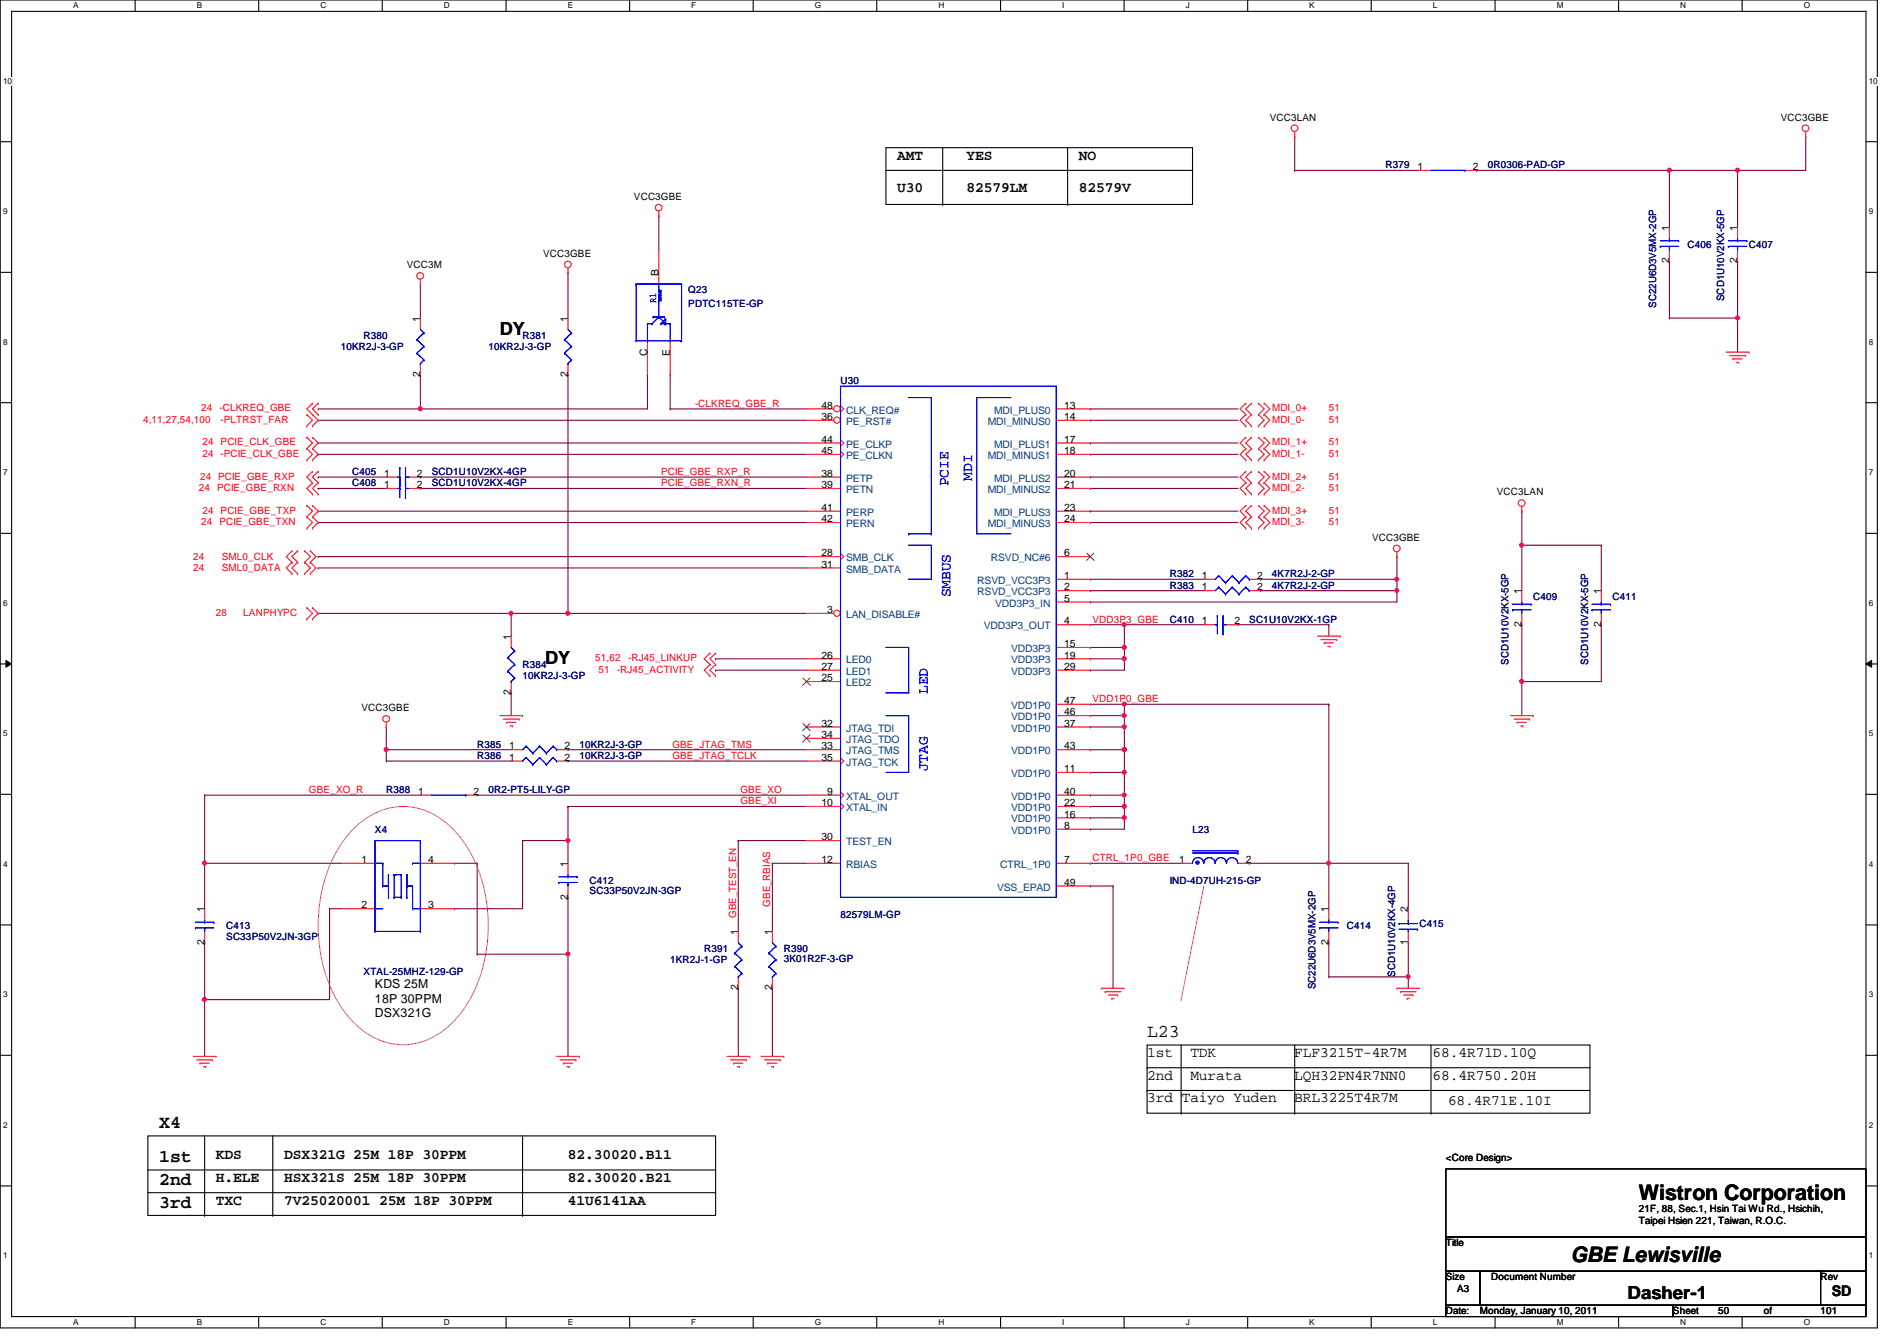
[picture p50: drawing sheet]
<svg xmlns="http://www.w3.org/2000/svg" width="297mm" height="210mm" viewBox="0 0 297 210" stroke-linecap="round" stroke-linejoin="round" font-family="sans-serif">
<defs><g id="words">
<g font-size="3.3">
<text x="256.6" y="187.9">Wistron Corporation</text>
<text x="246" y="197.6">GBE Lewisville</text>
</g>
<g font-size="2.8">
<text x="78.3" y="52.4">DY</text>
<text x="85.4" y="104">DY</text>
<text x="179.6" y="162.3">L23</text>
<text x="24.9" y="176.6">X4</text>
<text x="24.9" y="181.9">1st</text>
<text x="24.9" y="185.5">2nd</text>
<text x="24.9" y="189.1">3rd</text>
<text x="254.8" y="203.4">Dasher-1</text>
</g>
<g font-size="2.3">
<text x="140.5" y="25">AMT</text>
<text x="151.3" y="25">YES</text>
<text x="168.9" y="25">NO</text>
<text x="140.5" y="30.1">U30</text>
<text x="151.3" y="30.1">82579LM</text>
<text x="168.9" y="30.1">82579V</text>
<text x="179.6" y="165.4">1st</text>
<text x="186.4" y="165.4">TDK</text>
<text x="202.6" y="165.4">FLF3215T-4R7M</text>
<text x="224.3" y="165.4">68.4R71D.10Q</text>
<text x="179.6" y="169">2nd</text>
<text x="179.6" y="172.6">3rd Taiyo Yuden</text>
<text x="186.4" y="169">Murata</text>
<text x="202.6" y="172.6">BRL3225T4R7M</text>
<text x="202.6" y="169">LQH32PN4R7NN0</text>
<text x="224.3" y="169">68.4R750.20H</text>
<text x="226.7" y="172.9">68.4R71E.10I</text>
<text x="33.8" y="181.4">KDS</text>
<text x="33.8" y="185">H.ELE</text>
<text x="44.5" y="181.4">DSX321G 25M 18P 30PPM</text>
<text x="44.5" y="185">HSX321S 25M 18P 30PPM</text>
<text x="88.9" y="181.4">82.30020.B11</text>
<text x="88.9" y="185">82.30020.B21</text>
<text x="33.8" y="188.6">TXC</text>
<text x="44.5" y="188.6">7V25020001 25M 18P 30PPM</text>
<text x="88.9" y="188.6">41U6141AA</text>
<text x="286.8" y="202.9">SD</text>
</g>
<g font-size="2.3" fill="#00f">
<text x="148.5" y="76.1" transform="rotate(-90 148.5 76.1)">PCIE</text>
<text x="152.2" y="75.2" transform="rotate(-90 152.2 75.2)">MDI</text>
<text x="148.8" y="93.5" transform="rotate(-90 148.8 93.5)">SMBUS</text>
<text x="145.3" y="108.6" transform="rotate(-90 145.3 108.6)">LED</text>
<text x="145.3" y="120.7" transform="rotate(-90 145.3 120.7)">JTAG</text>
</g>
<g font-size="1.9">
<text x="58.7" y="154.7">KDS 25M</text>
<text x="58.7" y="157">18P 30PPM</text>
<text x="58.7" y="159.3">DSX321G</text>
</g>
<g font-size="1.6">
<text x="198.8" y="18.9">VCC3LAN</text>
<text x="278.8" y="18.9">VCC3GBE</text>
<text x="222" y="26.6">1</text>
<text x="230.6" y="26.6">2</text>
<text x="99.3" y="31.3">VCC3GBE</text>
<text x="63.7" y="42">VCC3M</text>
<text x="85" y="40.2">VCC3GBE</text>
<text x="261.4" y="41.2" transform="rotate(-90 261.4 41.2)">2</text>
<text x="261.4" y="36.1" transform="rotate(-90 261.4 36.1)">1</text>
<text x="272" y="41.2" transform="rotate(-90 272 41.2)">2</text>
<text x="272" y="36.1" transform="rotate(-90 272 36.1)">1</text>
<text x="103.1" y="43.2" transform="rotate(-90 103.1 43.2)">B</text>
<text x="65.8" y="50.3" transform="rotate(-90 65.8 50.3)">1</text>
<text x="88.9" y="50.3" transform="rotate(-90 88.9 50.3)">1</text>
<text x="65.8" y="59" transform="rotate(-90 65.8 59)">2</text>
<text x="88.9" y="59" transform="rotate(-90 88.9 59)">2</text>
<text x="101.3" y="55.8" transform="rotate(-90 101.3 55.8)">C</text>
<text x="104.9" y="55.7" transform="rotate(-90 104.9 55.7)">E</text>
<text x="128.6" y="65.7">36</text>
<text x="128.6" y="64">48</text>
<text x="166.6" y="64">13</text>
<text x="166.6" y="65.7">14</text>
<text x="128.6" y="69.3">44</text>
<text x="128.6" y="71.1">45</text>
<text x="166.6" y="69.3">17</text>
<text x="166.6" y="71.1">18</text>
<text x="60.2" y="76.4">1</text>
<text x="60.2" y="74.6">1</text>
<text x="65.3" y="76.4">2</text>
<text x="65.3" y="74.6">2</text>
<text x="128.6" y="74.6">38</text>
<text x="128.6" y="76.4">39</text>
<text x="166.6" y="74.6">20</text>
<text x="166.6" y="76.4">21</text>
<text x="234.4" y="77.6">VCC3LAN</text>
<text x="128.6" y="80">41</text>
<text x="128.6" y="81.7">42</text>
<text x="166.6" y="80">23</text>
<text x="166.6" y="81.7">24</text>
<text x="128.6" y="87.1">28</text>
<text x="128.6" y="88.9">31</text>
<text x="166.6" y="87.1">6</text>
<text x="214.8" y="84.7">VCC3GBE</text>
<text x="129.5" y="96">3</text>
<text x="166.6" y="90.6">1</text>
<text x="166.6" y="92.4">2</text>
<text x="166.6" y="94.2">5</text>
<text x="188.2" y="90.6">1</text>
<text x="188.2" y="92.4">1</text>
<text x="196.8" y="90.6">2</text>
<text x="196.8" y="92.4">2</text>
<text x="238.2" y="93" transform="rotate(-90 238.2 93)">1</text>
<text x="250.7" y="93" transform="rotate(-90 250.7 93)">1</text>
<text x="80" y="100.1" transform="rotate(-90 80 100.1)">1</text>
<text x="166.6" y="97.7">4</text>
<text x="166.6" y="101.3">15</text>
<text x="188.2" y="97.7">1</text>
<text x="193.3" y="97.7">2</text>
<text x="238.2" y="98.1" transform="rotate(-90 238.2 98.1)">2</text>
<text x="250.7" y="98.1" transform="rotate(-90 250.7 98.1)">2</text>
<text x="128.6" y="106.6">25</text>
<text x="128.6" y="103.1">26</text>
<text x="128.6" y="104.9">27</text>
<text x="166.6" y="103.1">19</text>
<text x="166.6" y="104.9">29</text>
<text x="56.6" y="111.3">VCC3GBE</text>
<text x="80" y="108.8" transform="rotate(-90 80 108.8)">2</text>
<text x="128.6" y="113.7">32</text>
<text x="166.6" y="113.7">37</text>
<text x="166.6" y="112">46</text>
<text x="166.6" y="110.2">47</text>
<text x="79.7" y="117.3">1</text>
<text x="79.7" y="119.1">1</text>
<text x="88.4" y="117.3">2</text>
<text x="88.4" y="119.1">2</text>
<text x="128.6" y="117.3">33</text>
<text x="128.6" y="115.5">34</text>
<text x="128.6" y="119.1">35</text>
<text x="166.6" y="117.3">43</text>
<text x="65.5" y="124.4">1</text>
<text x="74.2" y="124.4">2</text>
<text x="129.5" y="124.4">9</text>
<text x="166.6" y="120.9">11</text>
<text x="166.6" y="124.4">40</text>
<text x="128.6" y="131.5">30</text>
<text x="128.6" y="126.2">10</text>
<text x="166.6" y="129.8">8</text>
<text x="166.6" y="128">16</text>
<text x="166.6" y="126.2">22</text>
<text x="56.6" y="135.1">1</text>
<text x="67.1" y="135.1">4</text>
<text x="88.9" y="135.7" transform="rotate(-90 88.9 135.7)">1</text>
<text x="128.6" y="135.1">12</text>
<text x="166.6" y="135.1">7</text>
<text x="184.6" y="135.1">1</text>
<text x="195.1" y="135.1">2</text>
<text x="32" y="142.8" transform="rotate(-90 32 142.8)">1</text>
<text x="56.6" y="142.2">2</text>
<text x="67.1" y="142.2">3</text>
<text x="88.9" y="140.8" transform="rotate(-90 88.9 140.8)">2</text>
<text x="166.6" y="138.6">49</text>
<text x="208" y="142.8" transform="rotate(-90 208 142.8)">1</text>
<text x="220.5" y="142.8" transform="rotate(-90 220.5 142.8)">2</text>
<text x="32" y="147.9" transform="rotate(-90 32 147.9)">2</text>
<text x="115.6" y="146.3" transform="rotate(-90 115.6 146.3)">1</text>
<text x="120.9" y="146.3" transform="rotate(-90 120.9 146.3)">1</text>
<text x="208" y="147.9" transform="rotate(-90 208 147.9)">2</text>
<text x="220.5" y="147.9" transform="rotate(-90 220.5 147.9)">1</text>
<text x="115.6" y="155" transform="rotate(-90 115.6 155)">2</text>
<text x="120.9" y="155" transform="rotate(-90 120.9 155)">2</text>
<text x="226.4" y="181.7">&lt;Core Design&gt;</text>
<text x="256.6" y="191.6">Taipei Hsien 221, Taiwan, R.O.C.</text>
<text x="256.6" y="189.7">21F, 88, Sec.1, Hsin Tai Wu Rd., Hsichih,</text>
<text x="226.4" y="195.1">Title</text>
<text x="226.4" y="200.4">Size</text>
<text x="228.2" y="202.2">A3</text>
<text x="233.5" y="200.4">Document Number</text>
<text x="285.1" y="200.4">Rev</text>
<text x="226.4" y="205.7">Date:</text>
<text x="231.7" y="205.7">Monday, January 10, 2011</text>
<text x="261.9" y="205.7">Sheet</text>
<text x="269.1" y="205.7">50</text>
<text x="276.2" y="205.7">of</text>
<text x="285.1" y="205.7">101</text>
</g>
<g font-size="1.6" fill="#000080">
<text x="217" y="26.3">R379</text>
<text x="233" y="26.3">0R0306-PAD-GP</text>
<text x="264.2" y="38.8">C406</text>
<text x="273.9" y="38.8">C407</text>
<text x="107.8" y="45.9">Q23</text>
<text x="270" y="47.1" transform="rotate(-90 270 47.1)">SCD1U10V2KX-5GP</text>
<text x="56.9" y="53">R380</text>
<text x="81.8" y="53">R381</text>
<text x="107.8" y="48">PDTC115TE-GP</text>
<text x="259.3" y="48.2" transform="rotate(-90 259.3 48.2)">SC22U6D3V5MX-2GP</text>
<text x="53.4" y="54.8">10KR2J-3-GP</text>
<text x="76.5" y="54.8">10KR2J-3-GP</text>
<text x="131.6" y="60.1">U30</text>
<text x="55.2" y="76.1">C408</text>
<text x="55.2" y="74.3">C405</text>
<text x="67.6" y="76.1">SCD1U10V2KX-4GP</text>
<text x="67.6" y="74.3">SCD1U10V2KX-4GP</text>
<text x="183.2" y="90.3">R382</text>
<text x="183.2" y="92.1">R383</text>
<text x="199.2" y="90.3">4K7R2J-2-GP</text>
<text x="199.2" y="92.1">4K7R2J-2-GP</text>
<text x="240.1" y="93.9">C409</text>
<text x="252.5" y="93.9">C411</text>
<text x="183.2" y="97.5">C410</text>
<text x="195.6" y="97.5">SC1U10V2KX-1GP</text>
<text x="81.8" y="106.3">10KR2J-3-GP</text>
<text x="81.8" y="104.6">R384</text>
<text x="236.2" y="104" transform="rotate(-90 236.2 104)">SCD1U10V2KX-5GP</text>
<text x="248.7" y="104" transform="rotate(-90 248.7 104)">SCD1U10V2KX-5GP</text>
<text x="74.7" y="117">R385</text>
<text x="74.7" y="118.8">R386</text>
<text x="90.7" y="117">10KR2J-3-GP</text>
<text x="90.7" y="118.8">10KR2J-3-GP</text>
<text x="60.5" y="124.1">R388</text>
<text x="76.5" y="124.1">0R2-PT5-LILY-GP</text>
<text x="58.7" y="130.3">X4</text>
<text x="186.7" y="130.3">L23</text>
<text x="92.3" y="140">SC33P50V2JN-3GP</text>
<text x="92.3" y="138.3">C412</text>
<text x="131.6" y="143.7">82579LM-GP</text>
<text x="183.2" y="138.3">IND-4D7UH-215-GP</text>
<text x="35.4" y="147.1">SC33P50V2JN-3GP</text>
<text x="35.4" y="145.5">C413</text>
<text x="110.3" y="149">R391</text>
<text x="122.7" y="149">R390</text>
<text x="210.9" y="145.5">C414</text>
<text x="222.3" y="145.1">C415</text>
<text x="56.9" y="152.6">XTAL-25MHZ-129-GP</text>
<text x="104.9" y="150.8">1KR2J-1-GP</text>
<text x="122.7" y="150.6">3K01R2F-3-GP</text>
<text x="206" y="154.9" transform="rotate(-90 206 154.9)">SC22U6D3V5MX-2GP</text>
<text x="218.4" y="152.9" transform="rotate(-90 218.4 152.9)">SCD1U10V2KX-4GP</text>
</g>
<text font-size="1.6" fill="#00f" x="102.7" y="47.5" transform="rotate(-90 102.7 47.5)">R1</text>
<g font-size="1.6" fill="#f00">
<text x="31.5" y="64.4">24</text>
<text x="34.4" y="64.4">-CLKREQ_GBE</text>
<text x="108.8" y="63.7">-CLKREQ_GBE_R</text>
<text x="199.2" y="64.4">MDI_0+</text>
<text x="208.1" y="64.4">51</text>
<text x="22.4" y="66.2">4,11,27,54,100</text>
<text x="31.7" y="71.5">24 -PCIE_CLK_GBE</text>
<text x="31.7" y="69.7">24 PCIE_CLK_GBE</text>
<text x="34.5" y="66.2">-PLTRST_FAR</text>
<text x="199.2" y="66.2">MDI_0-</text>
<text x="199.2" y="69.7">MDI_1+</text>
<text x="199.2" y="71.5">MDI_1-</text>
<text x="208.1" y="66.2">51</text>
<text x="208.1" y="69.7">51</text>
<text x="208.1" y="71.5">51</text>
<text x="31.2" y="76.8">24 PCIE_GBE_RXN</text>
<text x="31.3" y="75.1">24 PCIE_GBE_RXP</text>
<text x="103.5" y="76.1">PCIE_GBE_RXN_R</text>
<text x="103.5" y="74.3">PCIE_GBE_RXP_R</text>
<text x="199.2" y="75.1">MDI_2+</text>
<text x="199.2" y="76.8">MDI_2-</text>
<text x="208.1" y="75.1">51</text>
<text x="208.1" y="76.8">51</text>
<text x="31.5" y="82.2">24</text>
<text x="31.7" y="80.4">24 PCIE_GBE_TXP</text>
<text x="34.4" y="82.2">PCIE_GBE_TXN</text>
<text x="199.2" y="80.4">MDI_3+</text>
<text x="199.2" y="82.2">MDI_3-</text>
<text x="208.1" y="80.4">51</text>
<text x="208.1" y="82.2">51</text>
<text x="30.3" y="87.7">24</text>
<text x="30.3" y="89.5">24</text>
<text x="34.7" y="87.7">SML0_CLK</text>
<text x="34.7" y="89.5">SML0_DATA</text>
<text x="33.8" y="96.4">28</text>
<text x="38.1" y="96.4">LANPHYPC</text>
<text x="171.1" y="97.5">VDD3P3_GBE</text>
<text x="93.2" y="103.5">51,62</text>
<text x="93.7" y="105.3">51</text>
<text x="96.6" y="105.3">-RJ45_ACTIVITY</text>
<text x="98.4" y="103.5">-RJ45_LINKUP</text>
<text x="171.1" y="109.9">VDD1P0_GBE</text>
<text x="105.3" y="117">GBE_JTAG_TMS</text>
<text x="105.3" y="118.8">GBE_JTAG_TCLK</text>
<text x="48.4" y="124.1">GBE_XO_R</text>
<text x="115.9" y="124.1">GBE_XO</text>
<text x="115.9" y="125.9">GBE_XI</text>
<text x="171.1" y="134.8">CTRL_1P0_GBE</text>
<text x="115.3" y="143.7" transform="rotate(-90 115.3 143.7)">GBE_TEST_EN</text>
<text x="120.6" y="141.9" transform="rotate(-90 120.6 141.9)">GBE_RBIAS</text>
</g>
<g font-size="1.6" fill="#004080">
<text x="132.5" y="64.7">CLK_REQ#</text>
<text x="155.7" y="64.7">MDI_PLUS0</text>
<text x="132.5" y="66.5">PE_RST#</text>
<text x="132.5" y="70.1">PE_CLKP</text>
<text x="132.5" y="71.8">PE_CLKN</text>
<text x="154.7" y="66.5">MDI_MINUS0</text>
<text x="154.7" y="71.8">MDI_MINUS1</text>
<text x="155.7" y="70.1">MDI_PLUS1</text>
<text x="132.5" y="75.4">PETP</text>
<text x="132.5" y="77.2">PETN</text>
<text x="154.7" y="77.2">MDI_MINUS2</text>
<text x="155.7" y="75.4">MDI_PLUS2</text>
<text x="132.5" y="80.7">PERP</text>
<text x="132.5" y="82.5">PERN</text>
<text x="154.7" y="82.5">MDI_MINUS3</text>
<text x="155.7" y="80.7">MDI_PLUS3</text>
<text x="132.5" y="87.8">SMB_CLK</text>
<text x="132.5" y="89.6">SMB_DATA</text>
<text x="155.1" y="87.8">RSVD_NC#6</text>
<text x="153" y="91.4">RSVD_VCC3P3</text>
<text x="153" y="93.2">RSVD_VCC3P3</text>
<text x="155.8" y="95">VDD3P3_IN</text>
<text x="132.5" y="96.7">LAN_DISABLE#</text>
<text x="154" y="98.5">VDD3P3_OUT</text>
<text x="132.5" y="107.4">LED2</text>
<text x="132.5" y="103.8">LED0</text>
<text x="132.5" y="105.6">LED1</text>
<text x="158.3" y="102.1">VDD3P3</text>
<text x="158.3" y="103.8">VDD3P3</text>
<text x="158.3" y="105.6">VDD3P3</text>
<text x="158.3" y="112.7">VDD1P0</text>
<text x="158.3" y="111">VDD1P0</text>
<text x="132.5" y="114.5">JTAG_TDI</text>
<text x="132.5" y="118.1">JTAG_TMS</text>
<text x="132.5" y="116.3">JTAG_TDO</text>
<text x="132.5" y="119.8">JTAG_TCK</text>
<text x="158.3" y="114.5">VDD1P0</text>
<text x="158.3" y="118.1">VDD1P0</text>
<text x="132.5" y="125.2">XTAL_OUT</text>
<text x="158.3" y="121.6">VDD1P0</text>
<text x="158.3" y="125.2">VDD1P0</text>
<text x="132.5" y="127">XTAL_IN</text>
<text x="158.3" y="130.5">VDD1P0</text>
<text x="158.3" y="128.7">VDD1P0</text>
<text x="158.3" y="127">VDD1P0</text>
<text x="132.5" y="135.8">RBIAS</text>
<text x="132.5" y="132.3">TEST_EN</text>
<text x="156.6" y="135.8">CTRL_1P0</text>
<text x="156.1" y="139.4">VSS_EPAD</text>
</g>
<g font-size="1.3">
<text x="11.5" y="1.3">A</text>
<text x="30.8" y="1.3">B</text>
<text x="50.2" y="1.3">C</text>
<text x="69.5" y="1.3">D</text>
<text x="88.9" y="1.3">E</text>
<text x="108.2" y="1.3">F</text>
<text x="127.6" y="1.3">G</text>
<text x="146.9" y="1.3">H</text>
<text x="166.3" y="1.3">I</text>
<text x="185.7" y="1.3">J</text>
<text x="205" y="1.3">K</text>
<text x="224.4" y="1.3">L</text>
<text x="243.8" y="1.3">M</text>
<text x="263.1" y="1.3">N</text>
<text x="282.4" y="1.3">O</text>
<text x=".5" y="13.1">10</text>
<text x="292.6" y="13.1">10</text>
<text x=".5" y="33.5">9</text>
<text x="292.6" y="33.5">9</text>
<text x=".5" y="54">8</text>
<text x="292.6" y="54">8</text>
<text x=".5" y="74.4">7</text>
<text x="292.6" y="74.4">7</text>
<text x=".5" y="94.8">6</text>
<text x="292.6" y="94.8">6</text>
<text x=".5" y="115.3">5</text>
<text x="292.6" y="115.3">5</text>
<text x=".5" y="135.7">4</text>
<text x="292.6" y="135.7">4</text>
<text x=".5" y="156.1">3</text>
<text x="292.6" y="156.1">3</text>
<text x=".5" y="176.5">2</text>
<text x="292.6" y="176.5">2</text>
<text x=".5" y="197">1</text>
<text x="292.6" y="197">1</text>
<text x="11.5" y="207.4">A</text>
<text x="30.8" y="207.4">B</text>
<text x="50.2" y="207.4">C</text>
<text x="69.5" y="207.4">D</text>
<text x="88.9" y="207.4">E</text>
<text x="108.2" y="207.4">F</text>
<text x="127.6" y="207.4">G</text>
<text x="146.9" y="207.4">H</text>
<text x="166.3" y="207.4">I</text>
<text x="185.7" y="207.4">J</text>
<text x="205" y="207.4">K</text>
<text x="224.4" y="207.4">L</text>
<text x="243.8" y="207.4">M</text>
<text x="263.1" y="207.4">N</text>
<text x="282.4" y="207.4">O</text>
</g>
</g></defs>
<path d="M0 0h294v207.9h-294zM1.8 1.8h290.4v204.3h-290.4z" fill="none" stroke="#000" stroke-width=".17"/>
<g fill="#fff">
<path d="M11.5 .2h.8v1.4h-.8z"/>
<path d="M11.5 206.2h.8v1.4h-.8z"/>
</g>
<path d="M21.2 0v1.8M21.2 206.1v1.8" fill="none" stroke="#000" stroke-width=".17"/>
<g fill="#fff">
<path d="M30.8 .2h.8v1.4h-.8z"/>
<path d="M30.8 206.2h.8v1.4h-.8z"/>
</g>
<path d="M40.5 0v1.8M40.5 206.1v1.8" fill="none" stroke="#000" stroke-width=".17"/>
<g fill="#fff">
<path d="M50.2 .2h.9v1.4h-.9z"/>
<path d="M50.2 206.2h.9v1.4h-.9z"/>
</g>
<path d="M59.9 0v1.8M59.9 206.1v1.8" fill="none" stroke="#000" stroke-width=".17"/>
<g fill="#fff">
<path d="M69.5 .2h.9v1.4h-.9z"/>
<path d="M69.5 206.2h.9v1.4h-.9z"/>
</g>
<path d="M79.2 0v1.8M79.2 206.1v1.8" fill="none" stroke="#000" stroke-width=".17"/>
<g fill="#fff">
<path d="M88.9 .2h.8v1.4h-.8z"/>
<path d="M88.9 206.2h.8v1.4h-.8z"/>
</g>
<path d="M98.6 0v1.8M98.6 206.1v1.8" fill="none" stroke="#000" stroke-width=".17"/>
<g fill="#fff">
<path d="M108.2 .2h.8v1.4h-.8z"/>
<path d="M108.2 206.2h.8v1.4h-.8z"/>
</g>
<path d="M117.9 0v1.8M117.9 206.1v1.8" fill="none" stroke="#000" stroke-width=".17"/>
<g fill="#fff">
<path d="M127.6 .2h1v1.4h-1z"/>
<path d="M127.6 206.2h1v1.4h-1z"/>
</g>
<path d="M137.3 0v1.8M137.3 206.1v1.8" fill="none" stroke="#000" stroke-width=".17"/>
<g fill="#fff">
<path d="M146.9 .2h.9v1.4h-.9z"/>
<path d="M146.9 206.2h.9v1.4h-.9z"/>
</g>
<path d="M156.7 0v1.8M156.7 206.1v1.8" fill="none" stroke="#000" stroke-width=".17"/>
<g fill="#fff">
<path d="M166.3 .2h.3v1.4h-.3z"/>
<path d="M166.3 206.2h.3v1.4h-.3z"/>
</g>
<path d="M176 0v1.8M176 206.1v1.8" fill="none" stroke="#000" stroke-width=".17"/>
<g fill="#fff">
<path d="M185.7 .2h.6v1.4h-.6z"/>
<path d="M185.7 206.2h.6v1.4h-.6z"/>
</g>
<path d="M195.4 0v1.8M195.4 206.1v1.8" fill="none" stroke="#000" stroke-width=".17"/>
<g fill="#fff">
<path d="M205 .2h.8v1.4h-.8z"/>
<path d="M205 206.2h.8v1.4h-.8z"/>
</g>
<path d="M214.7 0v1.8M214.7 206.1v1.8" fill="none" stroke="#000" stroke-width=".17"/>
<g fill="#fff">
<path d="M224.4 .2h.6v1.4h-.6z"/>
<path d="M224.4 206.2h.6v1.4h-.6z"/>
</g>
<path d="M234.1 0v1.8M234.1 206.1v1.8" fill="none" stroke="#000" stroke-width=".17"/>
<g fill="#fff">
<path d="M243.8 .2h.9v1.4h-.9z"/>
<path d="M243.8 206.2h.9v1.4h-.9z"/>
</g>
<path d="M253.4 0v1.8M253.4 206.1v1.8" fill="none" stroke="#000" stroke-width=".17"/>
<g fill="#fff">
<path d="M263.1 .2h.9v1.4h-.9z"/>
<path d="M263.1 206.2h.9v1.4h-.9z"/>
</g>
<path d="M272.8 0v1.8M272.8 206.1v1.8" fill="none" stroke="#000" stroke-width=".17"/>
<g fill="#fff">
<path d="M282.4 .2h1v1.4h-1z"/>
<path d="M282.4 206.2h1v1.4h-1z"/>
<path d="M.5 12h1.4v1.4h-1.4z"/>
<path d="M292.6 12h1.4v1.4h-1.4z"/>
<path d="M.5 32.4h.7v1.4h-.7z"/>
<path d="M292.6 32.4h.7v1.4h-.7z"/>
</g>
<path d="M0 22.2h1.8M292.2 22.2h1.8" fill="none" stroke="#000" stroke-width=".17"/>
<g fill="#fff">
<path d="M.5 52.8h.7v1.4h-.7z"/>
<path d="M292.6 52.8h.7v1.4h-.7z"/>
</g>
<path d="M0 42.6h1.8M292.2 42.6h1.8" fill="none" stroke="#000" stroke-width=".17"/>
<g fill="#fff">
<path d="M.5 73.2h.7v1.4h-.7z"/>
<path d="M292.6 73.2h.7v1.4h-.7z"/>
</g>
<path d="M0 63h1.8M292.2 63h1.8" fill="none" stroke="#000" stroke-width=".17"/>
<g fill="#fff">
<path d="M.5 93.7h.7v1.4h-.7z"/>
<path d="M292.6 93.7h.7v1.4h-.7z"/>
</g>
<path d="M0 83.5h1.8M292.2 83.5h1.8" fill="none" stroke="#000" stroke-width=".17"/>
<g fill="#fff">
<path d="M.5 114.1h.7v1.4h-.7z"/>
<path d="M292.6 114.1h.7v1.4h-.7z"/>
</g>
<path d="M0 103.9h1.8M292.2 103.9h1.8" fill="none" stroke="#000" stroke-width=".17"/>
<path d="M.9 103.4l.9 .5-.9 .5zM292.2 103.9l.9-.5v1z" fill="#000"/>
<path d="M.9 103.4l.9 .5-.9 .5zM292.2 103.9l.9-.5v1z" fill="none" stroke="#000" stroke-width=".16"/>
<g fill="#fff">
<path d="M.5 134.5h.7v1.4h-.7z"/>
<path d="M292.6 134.5h.7v1.4h-.7z"/>
</g>
<path d="M0 124.3h1.8M292.2 124.3h1.8" fill="none" stroke="#000" stroke-width=".17"/>
<g fill="#fff">
<path d="M.5 155h.7v1.4h-.7z"/>
<path d="M292.6 155h.7v1.4h-.7z"/>
</g>
<path d="M0 144.8h1.8M292.2 144.8h1.8" fill="none" stroke="#000" stroke-width=".17"/>
<g fill="#fff">
<path d="M.5 175.4h.7v1.4h-.7z"/>
<path d="M292.6 175.4h.7v1.4h-.7z"/>
</g>
<path d="M0 165.2h1.8M292.2 165.2h1.8" fill="none" stroke="#000" stroke-width=".17"/>
<g fill="#fff">
<path d="M.5 195.8h.7v1.4h-.7z"/>
<path d="M292.6 195.8h.7v1.4h-.7z"/>
</g>
<path d="M0 185.6h1.8M292.2 185.6h1.8" fill="none" stroke="#000" stroke-width=".17"/>
<path d="M60.5 117.3h.1M60.5 117.3v1.8" fill="none" stroke="#800040" stroke-width=".17"/>
<circle cx="60.5" cy="117.3" r=".32" fill="#f0f"/>
<circle cx="60.5" cy="117.3" r=".32" fill="none" stroke="#f0f" stroke-width=".17"/>
<path d="M202.7 26.7h.1M202.7 26.7h19.6M88.9 58.7h.1M88.9 58.7v37.3M170.7 90.7h.1M170.7 90.7h17.8M112.1 104.9h.1M112.1 104.9h14.2" fill="none" stroke="#800040" stroke-width=".17"/>
<circle cx="88.9" cy="96" r=".32" fill="#f0f"/>
<circle cx="88.9" cy="96" r=".32" fill="none" stroke="#f0f" stroke-width=".17"/>
<path d="M88.9 131.6h.1M88.9 131.6v3.5" fill="none" stroke="#800040" stroke-width=".17"/>
<circle cx="88.9" cy="131.5" r=".32" fill="#f0f"/>
<circle cx="88.9" cy="131.5" r=".32" fill="none" stroke="#f0f" stroke-width=".17"/>
<path d="M176.1 97.8h.1M176.1 97.8h12.4M32 124.5h.1M32 124.5h33.8M74.7 135.1h.1M74.7 135.1v14.3M115.6 131.6h10.7M115.6 131.6h.1" fill="none" stroke="#800040" stroke-width=".17"/>
<circle cx="176" cy="97.8" r=".32" fill="#f0f"/>
<circle cx="176" cy="97.8" r=".32" fill="none" stroke="#f0f" stroke-width=".17"/>
<path d="M218.7 87.1h.1M218.7 90.7h.1M218.7 87.1v5.4M170.7 104.9h5.4M170.7 104.9h.1M32 156.5h.1M32 156.5v8.9M51.6 142.2h.1M51.6 142.2v14.3M115.6 154.7h.1M115.6 154.7v10.7" fill="none" stroke="#800040" stroke-width=".17"/>
<circle cx="32" cy="156.4" r=".32" fill="#f0f"/>
<circle cx="32" cy="156.4" r=".32" fill="none" stroke="#f0f" stroke-width=".17"/>
<path d="M272.1 49.8h.1M272.1 49.8v5.3M238.3 85.3h12.4M238.3 85.3h.1M250.7 85.3h.1M250.7 85.3v7.2M88.9 117.3h37.4M88.9 117.3h.1" fill="none" stroke="#800040" stroke-width=".17"/>
<circle cx="238.3" cy="85.3" r=".32" fill="#f0f"/>
<circle cx="238.3" cy="85.3" r=".32" fill="none" stroke="#f0f" stroke-width=".17"/>
<path d="M49.8 65.8h76.5M49.8 65.8h.1M197.4 90.7h.1M197.4 90.7h21.3M238.3 80h.1M238.3 80v5.3M60.5 117.3h.1M60.5 113.8h.1M60.5 113.8v3.5M60.5 117.3h19.5" fill="none" stroke="#800040" stroke-width=".17"/>
<circle cx="218.7" cy="90.7" r=".32" fill="#f0f"/>
<circle cx="218.7" cy="90.7" r=".32" fill="none" stroke="#f0f" stroke-width=".17"/>
<path d="M32 135.1h.1M32 135.1v7.1" fill="none" stroke="#800040" stroke-width=".17"/>
<circle cx="32" cy="135.1" r=".32" fill="#f0f"/>
<circle cx="32" cy="135.1" r=".32" fill="none" stroke="#f0f" stroke-width=".17"/>
<g fill="none" stroke="#800040" stroke-width=".17">
<path d="M261.4 49.8h10.7M261.4 40.9h.1M261.4 49.8h.1M261.4 40.9v8.9M104.9 64h21.4M104.9 64h.1M49.8 88.9h76.5M49.8 88.9h.1M88.9 96h37.4M88.9 96h.1M170.7 97.8h5.4M170.7 97.8h.1"/>
<path d="M88.9 119.1h37.4M88.9 119.1h.1M115.6 131.6h.1M115.6 131.6v14.2M51.6 142.2h1.8M51.6 142.2h.1M74.7 149.4h14.2M74.7 149.4h.1"/>
</g>
<circle cx="272" cy="49.8" r=".32" fill="#f0f"/>
<circle cx="272" cy="49.8" r=".32" fill="none" stroke="#f0f" stroke-width=".17"/>
<g fill="none" stroke="#800040" stroke-width=".17">
<path d="M49.8 76.5h10.7M49.8 74.7h10.7M49.8 76.5h.1M49.8 74.7h.1M65.8 76.5h60.5M65.8 74.7h60.5M65.8 76.5h.1M65.8 74.7h.1M250.7 97.8h.1M250.7 97.8v8.9h-12.4M238.3 106.7h.1M32 135.1h.1"/>
<path d="M32 135.1h21.4"/>
</g>
<circle cx="238.3" cy="106.7" r=".32" fill="#f0f"/>
<circle cx="238.3" cy="106.7" r=".32" fill="none" stroke="#f0f" stroke-width=".17"/>
<path d="M49.8 96h30.2M49.8 96h.1M80 96h.1M80 96v3.6M170.7 92.5h.1M170.7 92.5h17.8M197.4 92.5h.1M197.4 92.5h21.3M238.3 106.7h.1M238.3 106.7v5.3" fill="none" stroke="#800040" stroke-width=".17"/>
<circle cx="218.7" cy="92.4" r=".32" fill="#f0f"/>
<circle cx="218.7" cy="92.4" r=".32" fill="none" stroke="#f0f" stroke-width=".17"/>
<path d="M231.2 26.7h30.2M231.2 26.7h.1M88.9 149.4h.1M88.9 149.4v16" fill="none" stroke="#800040" stroke-width=".17"/>
<circle cx="88.9" cy="149.3" r=".32" fill="#f0f"/>
<circle cx="88.9" cy="149.3" r=".32" fill="none" stroke="#f0f" stroke-width=".17"/>
<path d="M170.7 103.1h5.4M170.7 103.1h.1M88.9 140.5h.1M88.9 140.5v8.9" fill="none" stroke="#800040" stroke-width=".17"/>
<circle cx="176" cy="103.1" r=".32" fill="#f0f"/>
<circle cx="176" cy="103.1" r=".32" fill="none" stroke="#f0f" stroke-width=".17"/>
<g fill="none" stroke="#800040" stroke-width=".17">
<path d="M65.8 58.7h.1M65.8 58.7v5.3h-16M49.8 71.1h76.5M49.8 71.1h.1M49.8 64h.1M170.7 71.1h.1M170.7 64h.1M170.7 74.7h.1M170.7 65.8h.1M170.7 76.5h.1M170.7 69.3h.1M170.7 71.1h23.1"/>
<path d="M170.7 64h23.1M170.7 74.7h23.1M170.7 65.8h23.1M170.7 76.5h23.1M170.7 69.3h23.1M80 96h8.9M80 96h.1M170.7 80h.1M170.7 81.8h.1M170.7 80h23.1M170.7 81.8h23.1M193.8 97.8h.1"/>
<path d="M193.8 97.8h14.3M238.3 85.3h.1M238.3 85.3v7.2M170.7 101.3h5.4M170.7 101.3h.1M120.9 135.1h5.4M120.9 135.1h.1M71.2 142.2h10.6M71.2 142.2h.1"/>
</g>
<circle cx="80" cy="96" r=".32" fill="#f0f"/>
<circle cx="80" cy="96" r=".32" fill="none" stroke="#f0f" stroke-width=".17"/>
<g fill="none" stroke="#800040" stroke-width=".17">
<path d="M261.4 26.7h.1M261.4 26.7v8.9M272.1 26.7h.1M272.1 26.7h10.6M65.8 64h35.6M65.8 64h.1M170.7 94.2h.1M170.7 94.2h48M60.5 119.1h.1M60.5 119.1h19.5M80 108.5h.1M80 108.5v3.5"/>
<path d="M112.1 103.1h.1M112.1 103.1h14.2"/>
</g>
<circle cx="65.8" cy="64" r=".32" fill="#f0f"/>
<circle cx="65.8" cy="64" r=".32" fill="none" stroke="#f0f" stroke-width=".17"/>
<g fill="none" stroke="#800040" stroke-width=".17">
<path d="M202.7 21.3h.1M202.7 21.3v5.4M272.1 26.7h.1M272.1 26.7v8.9M282.7 21.3h.1M282.7 21.3v5.4M49.8 69.3h76.5M49.8 69.3h.1M49.8 87.1h76.5M49.8 87.1h.1M208.1 97.8h.1M208.1 97.8v1.8"/>
<path d="M218.7 92.5h.1M218.7 92.5v1.7M238.3 97.8h.1M238.3 97.8v8.9M71.2 135.1h.1M71.2 135.1h3.5M74.7 124.5h51.6M74.7 124.5h.1M81.8 131.6h7.1M81.8 131.6h.1M81.8 131.6v10.6M88.9 126.2h37.4"/>
<path d="M88.9 126.2h.1M120.9 135.1h.1M120.9 135.1v10.7M32 156.5h.1M32 156.5h19.6M120.9 154.7h.1M120.9 154.7v10.7"/>
</g>
<circle cx="272" cy="26.6" r=".32" fill="#f0f"/>
<circle cx="272" cy="26.6" r=".32" fill="none" stroke="#f0f" stroke-width=".17"/>
<g fill="none" stroke="#800040" stroke-width=".17">
<path d="M103.2 33.8h.1M103.2 33.8v5.3M261.4 26.7h10.7M261.4 26.7h.1M65.8 44.4h.1M65.8 44.4v5.4M88.9 42.7h.1M88.9 42.7v7.1M101.4 58.7h.1M101.4 58.7v5.3M104.9 58.7h.1M104.9 58.7v5.3"/>
<path d="M49.8 81.8h76.5M49.8 80h76.5M49.8 81.8h.1M49.8 80h.1M176.1 97.8h.1M176.1 97.8v3.5M176.1 103.1h.1M176.1 103.1v1.8M32 124.5h.1M32 124.5v10.6M32 147.6h.1M32 147.6v8.9"/>
</g>
<circle cx="261.4" cy="26.6" r=".32" fill="#f0f"/>
<circle cx="261.4" cy="26.6" r=".32" fill="none" stroke="#f0f" stroke-width=".17"/>
<path d="M272.1 40.9h.1M272.1 40.9v8.9M176.1 101.3h.1M176.1 101.3v1.8M88.9 126.2h.1M88.9 126.2v5.4" fill="none" stroke="#800040" stroke-width=".17"/>
<circle cx="176" cy="101.3" r=".32" fill="#f0f"/>
<circle cx="176" cy="101.3" r=".32" fill="none" stroke="#f0f" stroke-width=".17"/>
<path d="M208.1 152.9h12.4M208.1 147.6h.1M208.1 152.9h.1M208.1 147.6v5.3" fill="none" stroke="#800040" stroke-width=".17"/>
<circle cx="220.5" cy="152.9" r=".32" fill="#f0f"/>
<circle cx="220.5" cy="152.9" r=".32" fill="none" stroke="#f0f" stroke-width=".17"/>
<path d="M208.1 135.1h.1M208.1 135.1v7.1M220.5 147.6h.1M220.5 147.6v5.3" fill="none" stroke="#800040" stroke-width=".17"/>
<circle cx="208" cy="135.1" r=".32" fill="#f0f"/>
<circle cx="208" cy="135.1" r=".32" fill="none" stroke="#f0f" stroke-width=".17"/>
<path d="M170.7 112h.1M176.1 110.2h.1M176.1 110.2v1.8h-5.4M170.7 135.1h.1M170.7 135.1h14.3M195.6 135.1h.1M195.6 135.1h24.9M208.1 135.1h.1M220.5 135.1h.1M220.5 135.1v7.1M220.5 152.9h.1M220.5 152.9v1.8" fill="none" stroke="#800040" stroke-width=".17"/>
<circle cx="176" cy="112" r=".32" fill="#f0f"/>
<circle cx="176" cy="112" r=".32" fill="none" stroke="#f0f" stroke-width=".17"/>
<path d="M170.7 113.8h.1M176.1 112h.1M176.1 112v1.8h-5.4M170.7 126.2h5.4M170.7 126.2h.1" fill="none" stroke="#800040" stroke-width=".17"/>
<circle cx="176" cy="126.2" r=".32" fill="#f0f"/>
<circle cx="176" cy="126.2" r=".32" fill="none" stroke="#f0f" stroke-width=".17"/>
<path d="M170.7 128h5.4M170.7 128h.1" fill="none" stroke="#800040" stroke-width=".17"/>
<circle cx="176" cy="128" r=".32" fill="#f0f"/>
<circle cx="176" cy="128" r=".32" fill="none" stroke="#f0f" stroke-width=".17"/>
<path d="M170.7 124.5h5.4M170.7 129.8h.1M170.7 124.5h.1M176.1 128h.1M176.1 128v1.8h-5.4" fill="none" stroke="#800040" stroke-width=".17"/>
<circle cx="176" cy="124.4" r=".32" fill="#f0f"/>
<circle cx="176" cy="124.4" r=".32" fill="none" stroke="#f0f" stroke-width=".17"/>
<path d="M170.7 110.2h5.4M170.7 110.2h.1M176.1 126.2h.1M176.1 124.5h.1M176.1 120.9h.1M176.1 120.9v7.1" fill="none" stroke="#800040" stroke-width=".17"/>
<circle cx="176" cy="120.9" r=".32" fill="#f0f"/>
<circle cx="176" cy="120.9" r=".32" fill="none" stroke="#f0f" stroke-width=".17"/>
<path d="M176.1 113.8h.1M176.1 113.8v3.5M208.1 110.2h.1M208.1 110.2v24.9M174.3 138.7h.1M174.3 138.7v16" fill="none" stroke="#800040" stroke-width=".17"/>
<circle cx="176" cy="117.3" r=".32" fill="#f0f"/>
<circle cx="176" cy="117.3" r=".32" fill="none" stroke="#f0f" stroke-width=".17"/>
<circle cx="176" cy="113.8" r=".32" fill="#f0f"/>
<circle cx="176" cy="113.8" r=".32" fill="none" stroke="#f0f" stroke-width=".17"/>
<path d="M170.7 117.3h5.4M170.7 117.3h.1M176.1 117.3h.1M176.1 117.3v3.6" fill="none" stroke="#800040" stroke-width=".17"/>
<circle cx="176" cy="117.3" r=".32" fill="#f0f"/>
<circle cx="176" cy="117.3" r=".32" fill="none" stroke="#f0f" stroke-width=".17"/>
<path d="M176.1 110.2h32M208.1 110.2h.1M170.7 138.7h3.6M170.7 120.9h5.4M170.7 120.9h.1M170.7 138.7h.1" fill="none" stroke="#800040" stroke-width=".17"/>
<circle cx="176" cy="110.2" r=".32" fill="#f0f"/>
<g fill="none" stroke="#f0f" stroke-width=".17">
<path d="M55.7 129.4a10.3 10.3 0 0 1 14.9 0 21.4 21.4 0 0 1 5.9 15.5 21.5 21.5 0 0 1-5.9 15.4 10.3 10.3 0 0 1-14.9 0 21.5 21.5 0 0 1-5.9-15.4 21.4 21.4 0 0 1 5.9-15.5zM188.5 138.7l-3.5 17.8M185 156.5h.1"/>
<circle cx="176" cy="110.2" r=".32"/>
</g>
<g fill="none" stroke="#f00" stroke-width=".17">
<path d="M103.2 33.8h.1M103.2 33.1v.7M202.7 21.3h.1M202.7 20.6v.7M282.7 21.3h.1M282.7 20.6v.7M65.8 44.4h.1M65.8 43.7v.7M88.9 42.7h.1M88.9 42v.7M270.3 55.1h3.6M270.8 55.7h2.5"/>
<path d="M271.4 56.2h.1M271.4 56.2h1.4M271.9 56.7h.3M272.2 56.7h.1M273.3 55.7h.1M273.9 55.1h.1M48 64.9h.1M48 66.7h.1M48 68.5h.1M48 70.2h.1M48 72h.1M48 79.1h.1"/>
<path d="M48 64.9l.9 .9-.9 .9M48 68.5l.9 .8-.9 .9M48 70.2l.9 .9-.9 .9M48 79.1l.9 .9-.9 .9M48.9 63.1l-.9 .9 1.8 1.8-.9 .9M48.9 73.8l-.9 .9 .9 .9M48.9 75.6l-.9 .9 .9 .8M48.9 66.7h.1M48.9 64.9h.1M48.9 63.1h.1M48.9 70.2h.1M48.9 68.5h.1"/>
<path d="M48.9 72h.1M48.9 73.8h.1M48.9 75.6h.1M48.9 77.3h.1M48.9 79.1h.1M48.9 68.5l.9 .8-.9 .9M48.9 70.2l.9 .9-.9 .9M48.9 79.1l.9 .9-.9 .9M49.8 63.1l-.9 .9 .9 .9M49.8 73.8l-.9 .9 .9 .9M49.8 75.6l-.9 .9 .9 .8M49.8 63.1h.1"/>
<path d="M49.8 64.9h.1M49.8 73.8h.1M49.8 75.6h.1M49.8 77.3h.1M60.5 76.5h1.8M64 76.5h1.8M195.1 63.1l-.9 .9 .9 .9M195.1 64.9l-.9 .9 .9 .9M195.1 68.5l-.9 .8 .9 .9M195.1 70.2l-.9 .9 .9 .9M195.1 73.8l-.9 .9 .9 .9M195.1 75.6l-.9 .9 .9 .8"/>
<path d="M195.1 79.1l-.9 .9 .9 .9M195.1 63.1h.1M195.1 64.9h.1M195.1 66.7h.1M195.1 68.5h.1M195.1 70.2h.1M195.1 72h.1M195.1 73.8h.1M195.1 75.6h.1M195.1 77.3h.1M195.1 79.1h.1M196 63.1l-.9 .9 .9 .9"/>
<path d="M196 64.9l-.9 .9 .9 .9M196 68.5l-.9 .8 .9 .9M196 70.2l-.9 .9 .9 .9M196 73.8l-.9 .9 .9 .9M196 75.6l-.9 .9 .9 .8M196 79.1l-.9 .9 .9 .9M196 63.1h.1M196 64.9h.1M196 66.7h.1M196 68.5h.1M196 70.2h.1M196 72h.1"/>
<path d="M196 73.8h.1M196 75.6h.1M196 77.3h.1M196 79.1h.1M197.1 63.1l.8 .9-.8 .9M197.1 64.9l.8 .9-.8 .9M197.1 68.5l.8 .8-.8 .9M197.1 70.2l.8 .9-.8 .9M197.1 73.8l.8 .9-.8 .9M197.1 75.6l.8 .9-.8 .8M197.1 79.1l.8 .9-.8 .9M197.1 64.9h.1"/>
<path d="M197.1 63.1h.1M197.1 66.7h.1M197.1 70.2h.1M197.1 68.5h.1M197.1 72h.1M197.1 75.6h.1M197.1 73.8h.1M197.1 77.3h.1M197.1 79.1h.1M197.9 63.1h.1M197.9 64.9h.1M197.9 66.7h.1"/>
<path d="M197.9 68.5h.1M197.9 70.2h.1M197.9 72h.1M197.9 73.8h.1M197.9 75.6h.1M197.9 77.3h.1M197.9 79.1h.1M197.9 63.1l.9 .9-.9 .9M197.9 64.9l.9 .9-.9 .9M197.9 68.5l.9 .8-.9 .9M197.9 70.2l.9 .9-.9 .9M197.9 73.8l.9 .9-.9 .9"/>
<path d="M197.9 75.6l.9 .9-.9 .8M197.9 79.1l.9 .9-.9 .9M238.3 79.3v.7M45.7 86.2l-.9 .9 .9 .9M45.7 88l-.9 .9 .9 .9M45.7 88h.1M45.7 86.2h.1M45.7 89.8h.1M46.6 88h.1M46.6 86.2h.1M46.6 89.8h.1M46.6 86.2l-.9 .9 .9 .9"/>
<path d="M46.6 88l-.9 .9 .9 .9M47.7 86.2l.9 .9-.9 .9M47.7 88l.9 .9-.9 .9M47.7 86.2h.1M47.7 88h.1M47.7 89.8h.1M48 95.1h.1M48 96.9h.1M48 80.9h.1M48 82.7h.1M48 95.1l.9 .9-.9 .9M48 80.9l.9 .9-.9 .9"/>
<path d="M48.6 88h.1M48.6 86.2h.1M48.6 89.8h.1M48.6 86.2l.9 .9-.9 .9M48.6 88l.9 .9-.9 .9M48.9 96.9h.1M48.9 95.1h.1M48.9 80.9h.1M48.9 82.7h.1M48.9 95.1l.9 .9-.9 .9M48.9 80.9l.9 .9-.9 .9M195.1 80.9l-.9 .9 .9 .9"/>
<path d="M195.1 80.9h.1M195.1 82.7h.1M196 80.9l-.9 .9 .9 .9M196 80.9h.1M196 82.7h.1M197.1 80.9l.8 .9-.8 .9M197.1 80.9h.1M197.1 82.7h.1M197.9 80.9h.1M197.9 82.7h.1M197.9 80.9l.9 .9-.9 .9M206.3 99.6h3.5"/>
<path d="M209.8 99.6h.1M218.7 87.1h.1M218.7 86.4v.7M238.3 80h.1M60.5 113.8h.1M60.5 113.1v.7M78.3 112h3.5M78.8 112.6h2.5M79.3 113.1h1.5M79.3 113.1h.1M79.9 113.6h.3M80.2 113.6h.1"/>
<path d="M81.3 112.6h.1M81.8 112h.1M111.2 102.2h.1M111.2 104h.1M111.2 105.8h.1M111.2 102.2l-.9 .9 .9 .9M111.2 104l-.9 .9 .9 .9M112.1 102.2h.1M112.1 104h.1M112.1 105.8h.1M112.1 102.2l-.9 .9 .9 .9M112.1 104l-.9 .9 .9 .9"/>
<path d="M206.8 100.1h2.5M207.3 100.6h.1M207.3 100.6h1.5M207.9 101.2h.3M208.2 101.2h.1M209.3 100.1h.1M236.5 112h3.6M237.1 112.6h2.4M237.6 113.1h.1M237.6 113.1h1.4M238.1 113.6h.4M238.5 113.6h.1"/>
<path d="M239.5 112.6h.1M240.1 112h.1M185 135.1h1.7M193.8 135.1h1.8M115.6 145.8v1.8M115.6 152.9v1.8M172.5 154.7h3.6M172.5 154.7h.1M173.1 155.2h2.4M173.1 155.2h.1M173.6 155.7h1.4M174.1 156.3h.4"/>
<path d="M174.1 156.3h.1M175 155.7h.1M208.1 142.2v1.8M208.1 145.8v1.8M218.7 154.7h3.6M218.7 154.7h.1M219.3 155.2h2.4M219.3 155.2h.1M219.8 155.7h1.4M220.3 156.3h.4M220.3 156.3h.1M221.2 155.7h.1"/>
<path d="M30.3 165.4h3.5M30.8 165.9h2.5M31.3 166.4h.1M31.3 166.4h1.5M31.9 167h.3M32.2 167h.1M33.3 165.9h.1M33.8 165.4h.1M87.2 165.4h3.5M87.7 165.9h2.5M88.2 166.4h.1M88.2 166.4h1.5"/>
<path d="M88.8 167h.3M89.1 167h.1M90.2 165.9h.1M90.7 165.4h.1M113.8 165.4h3.6M114.4 165.9h2.4M114.9 166.4h.1M114.9 166.4h1.4M115.4 167h.4M115.8 167h.1M116.8 165.9h.1M117.4 165.4h.1"/>
<path d="M119.2 165.4h3.5M119.7 165.9h2.5M120.2 166.4h.1M120.2 166.4h1.5M120.8 167h.3M121.1 167h.1M122.2 165.9h.1M122.7 165.4h.1"/>
<circle cx="103.1" cy="32.5" r=".52"/>
<circle cx="202.7" cy="20.1" r=".52"/>
<circle cx="282.7" cy="20.1" r=".52"/>
<circle cx="65.8" cy="43.2" r=".52"/>
<circle cx="88.9" cy="41.4" r=".52"/>
<circle cx="238.3" cy="78.7" r=".52"/>
<circle cx="218.7" cy="85.8" r=".52"/>
<circle cx="60.5" cy="112.5" r=".52"/>
</g>
<g fill="none" stroke="#000" stroke-width=".17">
<path d="M138.7 26.7h48M138.7 23.1h48v8.9h-48zM147.6 32h.1M147.6 23.1v8.9M167.2 32h.1M167.2 23.1v8.9M186.7 26.7h.1M23.2 177.8h88.9v12.4h-88.9zM32 177.8v12.4M42.7 177.8v12.4M81.8 177.8v12.4M179.6 163.6h69.4v10.6h-69.4z"/>
<path d="M179.6 167.1h.1M179.6 170.7h.1M179.6 167.1h69.4M179.6 170.7h69.4M185 174.2h.1M185 163.6v10.6M202.7 174.2h.1M202.7 163.6v10.6M224.1 174.2h.1M224.1 163.6v10.6M23.2 183.1h88.9M23.2 186.7h88.9"/>
<path d="M32 190.2h.1M42.7 190.2h.1M81.8 190.2h.1M112.1 183.1h.1M112.1 186.7h.1M226.4 183h65.8v10.6h-65.8zM226.4 193.6h65.8v5.4h-65.8zM226.4 199h5.3v5.3h-5.3zM231.7 199h53.4v5.3h-53.4zM285.1 199h7.1v5.3h-7.1zM226.4 204.3h35.6v1.8h-35.6zM262 204.3h30.2v1.8h-30.2z"/>
</g>
<g fill="none" stroke="#00f" stroke-width=".17">
<path d="M62.3 76.5h.3M62.6 76.5h.1M62.6 75h.1M62.6 75v2.9M63.5 76.5h.5M63.5 76.5h.1M63.5 77.9h.1M63.5 75v2.9M188.5 135.1a.87 .87 0 0 0-.9-.9 .87 .87 0 0 0-.9 .9M190.2 135.1a.87 .87 0 0 0-.8-.9 .87 .87 0 0 0-.9 .9M192 135.1a.87 .87 0 0 0-.8-.9 .87 .87 0 0 0-.9 .9M193.8 135.1a.87 .87 0 0 0-.9-.9 .87 .87 0 0 0-.8 .9"/>
<path d="M115.1 149.2h.1M115.1 151.3h.1M115.1 149.2l1.1 1M115.1 151.3l1.1 1.1M115.6 152.9h.1M115.6 147.6l.6 .5M116.2 148.1h.1M116.2 150.2h.1M116.2 152.4h.1M116.2 148.1l-1.1 1.1M116.2 150.2l-1.1 1.1M116.2 152.4l-.6 .5"/>
<path d="M206.6 145.2h2.9M206.6 145.2h.1M206.6 144.4h2.9M208.1 144.4h.1M208.1 145.2h.1M208.1 144v.4M208.1 145.2v.6M209.5 144.4h.1"/>
</g>
<path d="M187.3 134.8h.4v.2v.2l-.2 .1-.2-.1z" fill-rule="evenodd" fill="#00f"/>
<path d="M186.7 133.5h7.1M186.7 133.2h7.1M187.3 134.8h.4v.2v.2l-.2 .1-.2-.1zM188.5 135.1a.87 .87 0 0 0-.9-.9 .87 .87 0 0 0-.9 .9M190.2 135.1a.87 .87 0 0 0-.8-.9 .87 .87 0 0 0-.9 .9M192 135.1a.87 .87 0 0 0-.8-.9 .87 .87 0 0 0-.9 .9M193.8 135.1a.87 .87 0 0 0-.9-.9 .87 .87 0 0 0-.8 .9M193.8 133.5h.1M193.8 133.2h.1" fill="none" stroke="#00f" stroke-width=".17"/>
<path d="M187.3 134.8h.4v.2v.2l-.2 .1-.2-.1z" fill-rule="evenodd" fill="#00f"/>
<g fill="none" stroke="#00f" stroke-width=".17">
<path d="M224.1 26.7h5.3M229.4 26.7h.1M270.6 38.6h2.9M270.6 38.6h.1M270.6 37.7h2.9M272.1 37.7h.1M272.1 38.6h.1M272.1 37.3v.4M272.1 38.6v.5M273.5 37.7h.1M65.3 53.2h.1M65.3 55.3h.1"/>
<path d="M65.3 53.2l1.1 1M65.3 55.3l1.1 1M65.8 56.9h.1M65.8 51.6l.6 .5M66.4 52.1h.1M66.4 54.2h.1M66.4 56.3h.1M66.4 52.1l-1.1 1.1M66.4 54.2l-1.1 1.1M66.4 56.3l-.6 .6M82.4 116.8l-.6 .5M82.4 118.6l-.6 .5"/>
<path d="M82.4 116.8h.1M82.4 118.6h.1M82.4 116.8l1 1.1M82.4 118.6l1 1.1M83.4 117.9h.1M83.4 119.7h.1M84.5 116.8l-1.1 1.1M84.5 118.6l-1.1 1.1M84.5 116.8h.1M84.5 118.6h.1M84.5 116.8l1.1 1.1M84.5 118.6l1.1 1.1"/>
<path d="M85.6 117.9h.1M85.6 119.7h.1M86.6 116.8l-1 1.1M86.6 118.6l-1 1.1M86.6 116.8h.1M86.6 118.6h.1M86.6 116.8l.6 .5M86.6 118.6l.6 .5M87.2 117.3h.1M87.2 119.1h.1M58.7 131.6h.1M58.7 135.1h1.2"/>
<path d="M58.7 131.6v14.2M58.7 131.6h7.1M59.9 135.1h.1M59.9 138.7h.1M59.9 138.7h.9M59.9 135.1v3.6M60.8 138.7h.1M60.8 136.9h.1M60.8 136.9v3.6M61.7 136.9h.1M61.7 136.9h1.1M61.7 136.9v3.6"/>
<path d="M61.9 136.9h.1M62.8 136.9h.1M62.8 136.9v3.6M63.7 138.7h.9v3.5M63.7 138.7h.1M63.7 136.9h.1M63.7 136.9v3.6M64.6 135.1h.1M64.6 135.1h1.2M65.8 131.6h.1M65.8 131.6v14.2M87.5 138.1h.1"/>
<path d="M87.5 137.2h2.9M87.5 138.1h2.9M88.9 137.2h.1M88.9 138.1h.1M88.9 136.9v.3M88.9 138.1v.6M90.4 137.2h.1M186.7 133.5h7.1M186.7 133.2h7.1M187.3 134.8h.4v.2v.2l-.2 .1-.2-.1zM193.8 133.5h.1M193.8 133.2h.1"/>
<path d="M30.6 145.2h2.9M30.6 145.2h.1M30.6 144.4h2.9M32 144.4h.1M32 145.2h.1M32 144v.4M32 145.2v.6M33.5 144.4h.1M58.7 142.2h1.2M58.7 142.2h.1M58.7 145.8h.1M58.7 145.8h7.1"/>
<path d="M60.8 140.5h.1M61.7 140.5h1.1M61.7 140.5h.1M62.8 140.5h.1M63.7 140.5h.1M64.6 142.2h.1M64.6 142.2h1.2M65.8 142.2h.1M65.8 145.8h.1M120.4 149.2h.1M120.4 151.3h.1M120.4 149.2l1.1 1"/>
<path d="M120.4 151.3l1.1 1.1M120.9 152.9h.1M120.9 147.6l.6 .5M121.5 148.1h.1M121.5 150.2h.1M121.5 152.4h.1M121.5 148.1l-1.1 1.1M121.5 150.2l-1.1 1.1M121.5 152.4l-.6 .5M219.1 144.6h.1M219.1 145.5h2.9M219.1 144.6h2.9"/>
<path d="M220.5 145.5h.1M220.5 144.6h.1M220.5 144v.6M220.5 145.5v.3M222 145.5h.1"/>
</g>
<g fill="none" stroke="#f00" stroke-width=".17">
<path d="M222.3 26.7h1.8M229.4 26.7h1.8M272.1 35.6v1.7M272.1 39.1v1.8M65.8 49.8v1.8M65.8 56.9v1.8M165.4 90.7h5.3M165.4 92.5h5.3M80 117.3h1.8M80 119.1h1.8M87.2 117.3h1.7M87.2 119.1h1.7"/>
<path d="M53.4 135.1h5.3M65.8 135.1h5.4M88.9 135.1v1.8M88.9 138.7v1.8M32 142.2v1.8M32 145.8v1.8M53.4 142.2h5.3M65.8 142.2h5.4M120.9 145.8v1.8M120.9 152.9v1.8M220.5 142.2v1.8M220.5 145.8v1.8"/>
</g>
<circle cx="131.1" cy="96" r=".5" fill="#fff"/>
<g fill="none" stroke="#f00" stroke-width=".17">
<path d="M165.4 64h5.3M165.4 65.8h5.3M165.4 69.3h5.3M165.4 71.1h5.3M165.4 74.7h5.3M165.4 76.5h5.3M126.3 96h4.3M126.3 87.1h5.3M126.3 88.9h5.3M131.6 86.6l.5 .5-.5 .5M165.4 97.8h5.3M165.4 94.2h5.3"/>
<path d="M165.4 87.1h5.3M165.4 80h5.3M165.4 81.8h5.3M126.3 103.1h5.3M126.3 106.7h5.3M126.3 104.9h5.3M126.3 113.8h5.3M126.3 117.3h5.3M126.3 115.6h5.3M126.3 119.1h5.3M131.6 118.6l.5 .5-.5 .5M165.4 101.3h5.3"/>
<path d="M165.4 103.1h5.3M165.4 104.9h5.3M126.3 135.1h5.3M126.3 124.5h5.3M126.3 126.2h5.3M126.3 131.6h5.3M131.6 124l.5 .5-.5 .5M131.6 125.7l.5 .5-.5 .5M165.4 135.1h5.3M165.4 129.8h5.3M165.4 126.2h5.3M165.4 120.9h5.3"/>
<path d="M165.4 128h5.3"/>
<circle cx="131.1" cy="96" r=".5"/>
</g>
<path d="M170.2 86.6l1.1 1.1M171.3 86.6l-1.2 1.1M125.7 106.1l1.2 1.2M125.7 113.2l1.2 1.2M125.7 115l1.2 1.2M126.8 106.1l-1.1 1.2M126.8 113.2l-1.1 1.2M126.8 115l-1.1 1.2" fill="none" stroke="#804000" stroke-width=".16"/>
<circle cx="131.1" cy="65.8" r=".5" fill="#fff"/>
<g fill="none" stroke="#f00" stroke-width=".17">
<path d="M126.3 65.8h4.3M126.3 74.7h5.3M126.3 76.5h5.3M126.3 69.3h5.3M126.3 71.1h5.3M131.6 68.8l.5 .5-.5 .5M131.6 70.6l.5 .5-.5 .5M131.6 63.5l.5 .5-.5 .5M126.3 80h5.3M126.3 81.8h5.3M165.4 113.8h5.3M165.4 117.3h5.3"/>
<path d="M165.4 112h5.3M165.4 110.2h5.3M165.4 124.5h5.3"/>
<circle cx="131.1" cy="65.8" r=".5"/>
</g>
<circle cx="131.1" cy="64" r=".5" fill="#fff"/>
<g fill="none" stroke="#f00" stroke-width=".17">
<path d="M103.2 39.1v5.3M261.4 35.6v1.7M261.4 39.1v1.8M88.9 49.8v1.8M88.9 56.9v1.8M101.4 53.3v5.4M104.9 53.3v5.4M60.5 74.7h1.8M64 74.7h1.8M126.3 64h4.3M80 99.6v1.7M188.5 97.8h1.8"/>
<path d="M188.5 90.7h1.8M188.5 92.5h1.8M192.1 97.8h1.7M195.6 90.7h1.8M195.6 92.5h1.8M238.3 92.5v1.7M238.3 96v1.8M250.7 92.5v1.7M250.7 96v1.8M80 106.7v1.8M65.8 124.5h1.8M72.9 124.5h1.8"/>
<path d="M165.4 138.7h5.3"/>
<circle cx="131.1" cy="64" r=".5"/>
</g>
<g fill="none" stroke="#00f" stroke-width=".17">
<path d="M260 38.6h2.8M260 38.6h.1M260 37.7h2.8M261.4 37.7h.1M261.4 38.6h.1M261.4 37.3v.4M261.4 38.6v.5M262.8 37.7h.1M88.4 53.2h.1M88.4 55.3h.1M88.4 53.2l1.1 1M88.4 55.3l1.1 1"/>
<path d="M88.9 56.9h.1M88.9 51.6l.6 .5M89.5 52.1h.1M89.5 54.2h.1M89.5 56.3h.1M89.5 52.1l-1.1 1.1M89.5 54.2l-1.1 1.1M89.5 56.3l-.6 .6M99.6 44.4h.1M99.6 53.3h.1M99.6 53.3h7.1M99.6 44.4v8.9"/>
<path d="M99.6 44.4h7.1M101.4 50.7h.1M101.4 53.3h.1M101.4 50.7v2.6M101.4 50.7h.7M102.1 50.7h.1M102.3 49.6h.1M102.3 49.6h1.8M103.2 45.3h.1M103.2 45.7h.1M103.2 46.1h.1M103.2 46.4h.1"/>
<path d="M103.2 46.8h.1M103.2 47.1h.1M103.2 49.6h.1M103.2 44.4v.9M103.2 47.1v2.5M103.2 45.3l.3 .2M103.2 45.7l.3 .2M103.2 46.1l.3 .1M103.2 46.4l.3 .2M103.2 46.8l.3 .1M103.2 49.6l1 1.1M103.2 49.6l-1.1 1.1"/>
<path d="M103.5 45.5h.1M103.5 45.9h.1M103.5 46.2h.1M103.5 46.6h.1M103.5 46.9h.1M103.5 50.7h.1M103.5 45.5l-.3 .2M103.5 45.9l-.3 .2M103.5 46.2l-.3 .2M103.5 46.6l-.3 .2M103.5 46.9l-.3 .2M103.5 50.7h1.4"/>
<path d="M104.1 49.6h.1M104.1 50.7h.1M104.2 50.7h.1M104.2 50h.1M104.2 50v.7M104.2 50l-.7 .7M104.9 50.7h.1M104.9 53.3h.1M104.9 50.7v2.6M106.5 53.3h.1M106.7 53.3h.1M106.7 44.4h.1"/>
<path d="M106.7 44.4v8.9M62.3 74.7h.3M62.6 74.7h.1M62.6 73.2h.1M62.6 73.2v2.9M63.5 74.7h.5M63.5 74.7h.1M63.5 76.1h.1M63.5 73.2v2.9M131.6 60.5h33.8v80h-33.8zM142.3 62.2h3.5M145.8 62.2h.1"/>
<path d="M145.8 62.2v21.4M158.3 62.2h-5.4v21.4h5.4M142.3 83.6h3.5M142.3 83.6h.1M142.3 85.3h3.5v5.4h-3.5M145.8 83.6h.1M190.3 97.8h.3M190.6 97.8h.1M190.6 96.4h.1M190.6 96.4v2.8M190.8 90.1h.1M190.8 91.9h.1"/>
<path d="M190.8 90.1l1.1 1.1M190.8 91.9l1.1 1.1M190.8 90.1l-.5 .6M190.8 91.9l-.5 .6M191.5 97.8h.6M191.5 97.8h.1M191.5 99.2h.1M191.5 96.4v2.8M191.9 91.2h.1M191.9 93h.1M193 90.1l-1.1 1.1M193 91.9l-1.1 1.1"/>
<path d="M193 90.1h.1M193 91.9h.1M193 90.1l1 1.1M193 91.9l1 1.1M194 91.2h.1M194 93h.1M195.1 90.1l-1.1 1.1M195.1 91.9l-1.1 1.1M195.1 90.1h.1M195.1 91.9h.1M195.1 90.1l.5 .6M195.1 91.9l.5 .6"/>
<path d="M195.6 90.7h.1M195.6 92.5h.1M236.9 95.5h2.8M236.9 95.5h.1M236.9 94.6h2.8M238.3 94.6h.1M238.3 95.5h.1M238.3 94.2v.4M238.3 95.5v.5M239.7 94.6h.1M249.3 95.5h.1M249.3 94.6h2.9"/>
<path d="M249.3 95.5h2.9M250.7 94.6h.1M250.7 95.5h.1M250.7 94.2v.4M250.7 95.5v.5M252.2 94.6h.1M79.5 103h.1M79.5 105.1h.1M79.5 103l1.1 1M79.5 105.1l1.1 1M80 106.7h.1M80 101.3l.6 .6"/>
<path d="M80.6 101.9h.1M80.6 104h.1M80.6 106.1h.1M80.6 101.9l-1.1 1.1M80.6 104l-1.1 1.1M80.6 106.1l-.6 .6M138.7 112h3.6v8.9h-3.6M138.7 101.3h3.6v7.2h-3.6M67.6 124.5h5.3M72.9 124.5h.1"/>
</g>
<circle cx="60.5" cy="117.3" r=".32" fill="#f0f"/>
<circle cx="60.5" cy="117.3" r=".32" fill="none" stroke="#f0f" stroke-width=".17"/>
<circle cx="88.9" cy="96" r=".32" fill="#f0f"/>
<circle cx="88.9" cy="96" r=".32" fill="none" stroke="#f0f" stroke-width=".17"/>
<circle cx="88.9" cy="131.5" r=".32" fill="#f0f"/>
<circle cx="88.9" cy="131.5" r=".32" fill="none" stroke="#f0f" stroke-width=".17"/>
<circle cx="176" cy="97.8" r=".32" fill="#f0f"/>
<circle cx="176" cy="97.8" r=".32" fill="none" stroke="#f0f" stroke-width=".17"/>
<circle cx="32" cy="156.4" r=".32" fill="#f0f"/>
<circle cx="32" cy="156.4" r=".32" fill="none" stroke="#f0f" stroke-width=".17"/>
<circle cx="238.3" cy="85.3" r=".32" fill="#f0f"/>
<circle cx="238.3" cy="85.3" r=".32" fill="none" stroke="#f0f" stroke-width=".17"/>
<circle cx="218.7" cy="90.7" r=".32" fill="#f0f"/>
<circle cx="218.7" cy="90.7" r=".32" fill="none" stroke="#f0f" stroke-width=".17"/>
<circle cx="32" cy="135.1" r=".32" fill="#f0f"/>
<circle cx="32" cy="135.1" r=".32" fill="none" stroke="#f0f" stroke-width=".17"/>
<circle cx="272" cy="49.8" r=".32" fill="#f0f"/>
<circle cx="272" cy="49.8" r=".32" fill="none" stroke="#f0f" stroke-width=".17"/>
<circle cx="238.3" cy="106.7" r=".32" fill="#f0f"/>
<circle cx="238.3" cy="106.7" r=".32" fill="none" stroke="#f0f" stroke-width=".17"/>
<circle cx="218.7" cy="92.4" r=".32" fill="#f0f"/>
<circle cx="218.7" cy="92.4" r=".32" fill="none" stroke="#f0f" stroke-width=".17"/>
<circle cx="88.9" cy="149.3" r=".32" fill="#f0f"/>
<circle cx="88.9" cy="149.3" r=".32" fill="none" stroke="#f0f" stroke-width=".17"/>
<circle cx="176" cy="103.1" r=".32" fill="#f0f"/>
<circle cx="176" cy="103.1" r=".32" fill="none" stroke="#f0f" stroke-width=".17"/>
<circle cx="80" cy="96" r=".32" fill="#f0f"/>
<circle cx="80" cy="96" r=".32" fill="none" stroke="#f0f" stroke-width=".17"/>
<circle cx="65.8" cy="64" r=".32" fill="#f0f"/>
<circle cx="65.8" cy="64" r=".32" fill="none" stroke="#f0f" stroke-width=".17"/>
<circle cx="272" cy="26.6" r=".32" fill="#f0f"/>
<circle cx="272" cy="26.6" r=".32" fill="none" stroke="#f0f" stroke-width=".17"/>
<circle cx="261.4" cy="26.6" r=".32" fill="#f0f"/>
<circle cx="261.4" cy="26.6" r=".32" fill="none" stroke="#f0f" stroke-width=".17"/>
<circle cx="176" cy="101.3" r=".32" fill="#f0f"/>
<circle cx="176" cy="101.3" r=".32" fill="none" stroke="#f0f" stroke-width=".17"/>
<circle cx="220.5" cy="152.9" r=".32" fill="#f0f"/>
<circle cx="220.5" cy="152.9" r=".32" fill="none" stroke="#f0f" stroke-width=".17"/>
<circle cx="208" cy="135.1" r=".32" fill="#f0f"/>
<circle cx="208" cy="135.1" r=".32" fill="none" stroke="#f0f" stroke-width=".17"/>
<circle cx="176" cy="112" r=".32" fill="#f0f"/>
<circle cx="176" cy="112" r=".32" fill="none" stroke="#f0f" stroke-width=".17"/>
<circle cx="176" cy="126.2" r=".32" fill="#f0f"/>
<circle cx="176" cy="126.2" r=".32" fill="none" stroke="#f0f" stroke-width=".17"/>
<circle cx="176" cy="128" r=".32" fill="#f0f"/>
<circle cx="176" cy="128" r=".32" fill="none" stroke="#f0f" stroke-width=".17"/>
<circle cx="176" cy="124.4" r=".32" fill="#f0f"/>
<circle cx="176" cy="124.4" r=".32" fill="none" stroke="#f0f" stroke-width=".17"/>
<circle cx="176" cy="120.9" r=".32" fill="#f0f"/>
<circle cx="176" cy="120.9" r=".32" fill="none" stroke="#f0f" stroke-width=".17"/>
<circle cx="176" cy="117.3" r=".32" fill="#f0f"/>
<circle cx="176" cy="117.3" r=".32" fill="none" stroke="#f0f" stroke-width=".17"/>
<circle cx="176" cy="113.8" r=".32" fill="#f0f"/>
<circle cx="176" cy="113.8" r=".32" fill="none" stroke="#f0f" stroke-width=".17"/>
<circle cx="176" cy="117.3" r=".32" fill="#f0f"/>
<circle cx="176" cy="117.3" r=".32" fill="none" stroke="#f0f" stroke-width=".17"/>
<circle cx="176" cy="110.2" r=".32" fill="#f0f"/>
<circle cx="176" cy="110.2" r=".32" fill="none" stroke="#f0f" stroke-width=".17"/>
<use href="#words"/>
</svg>
